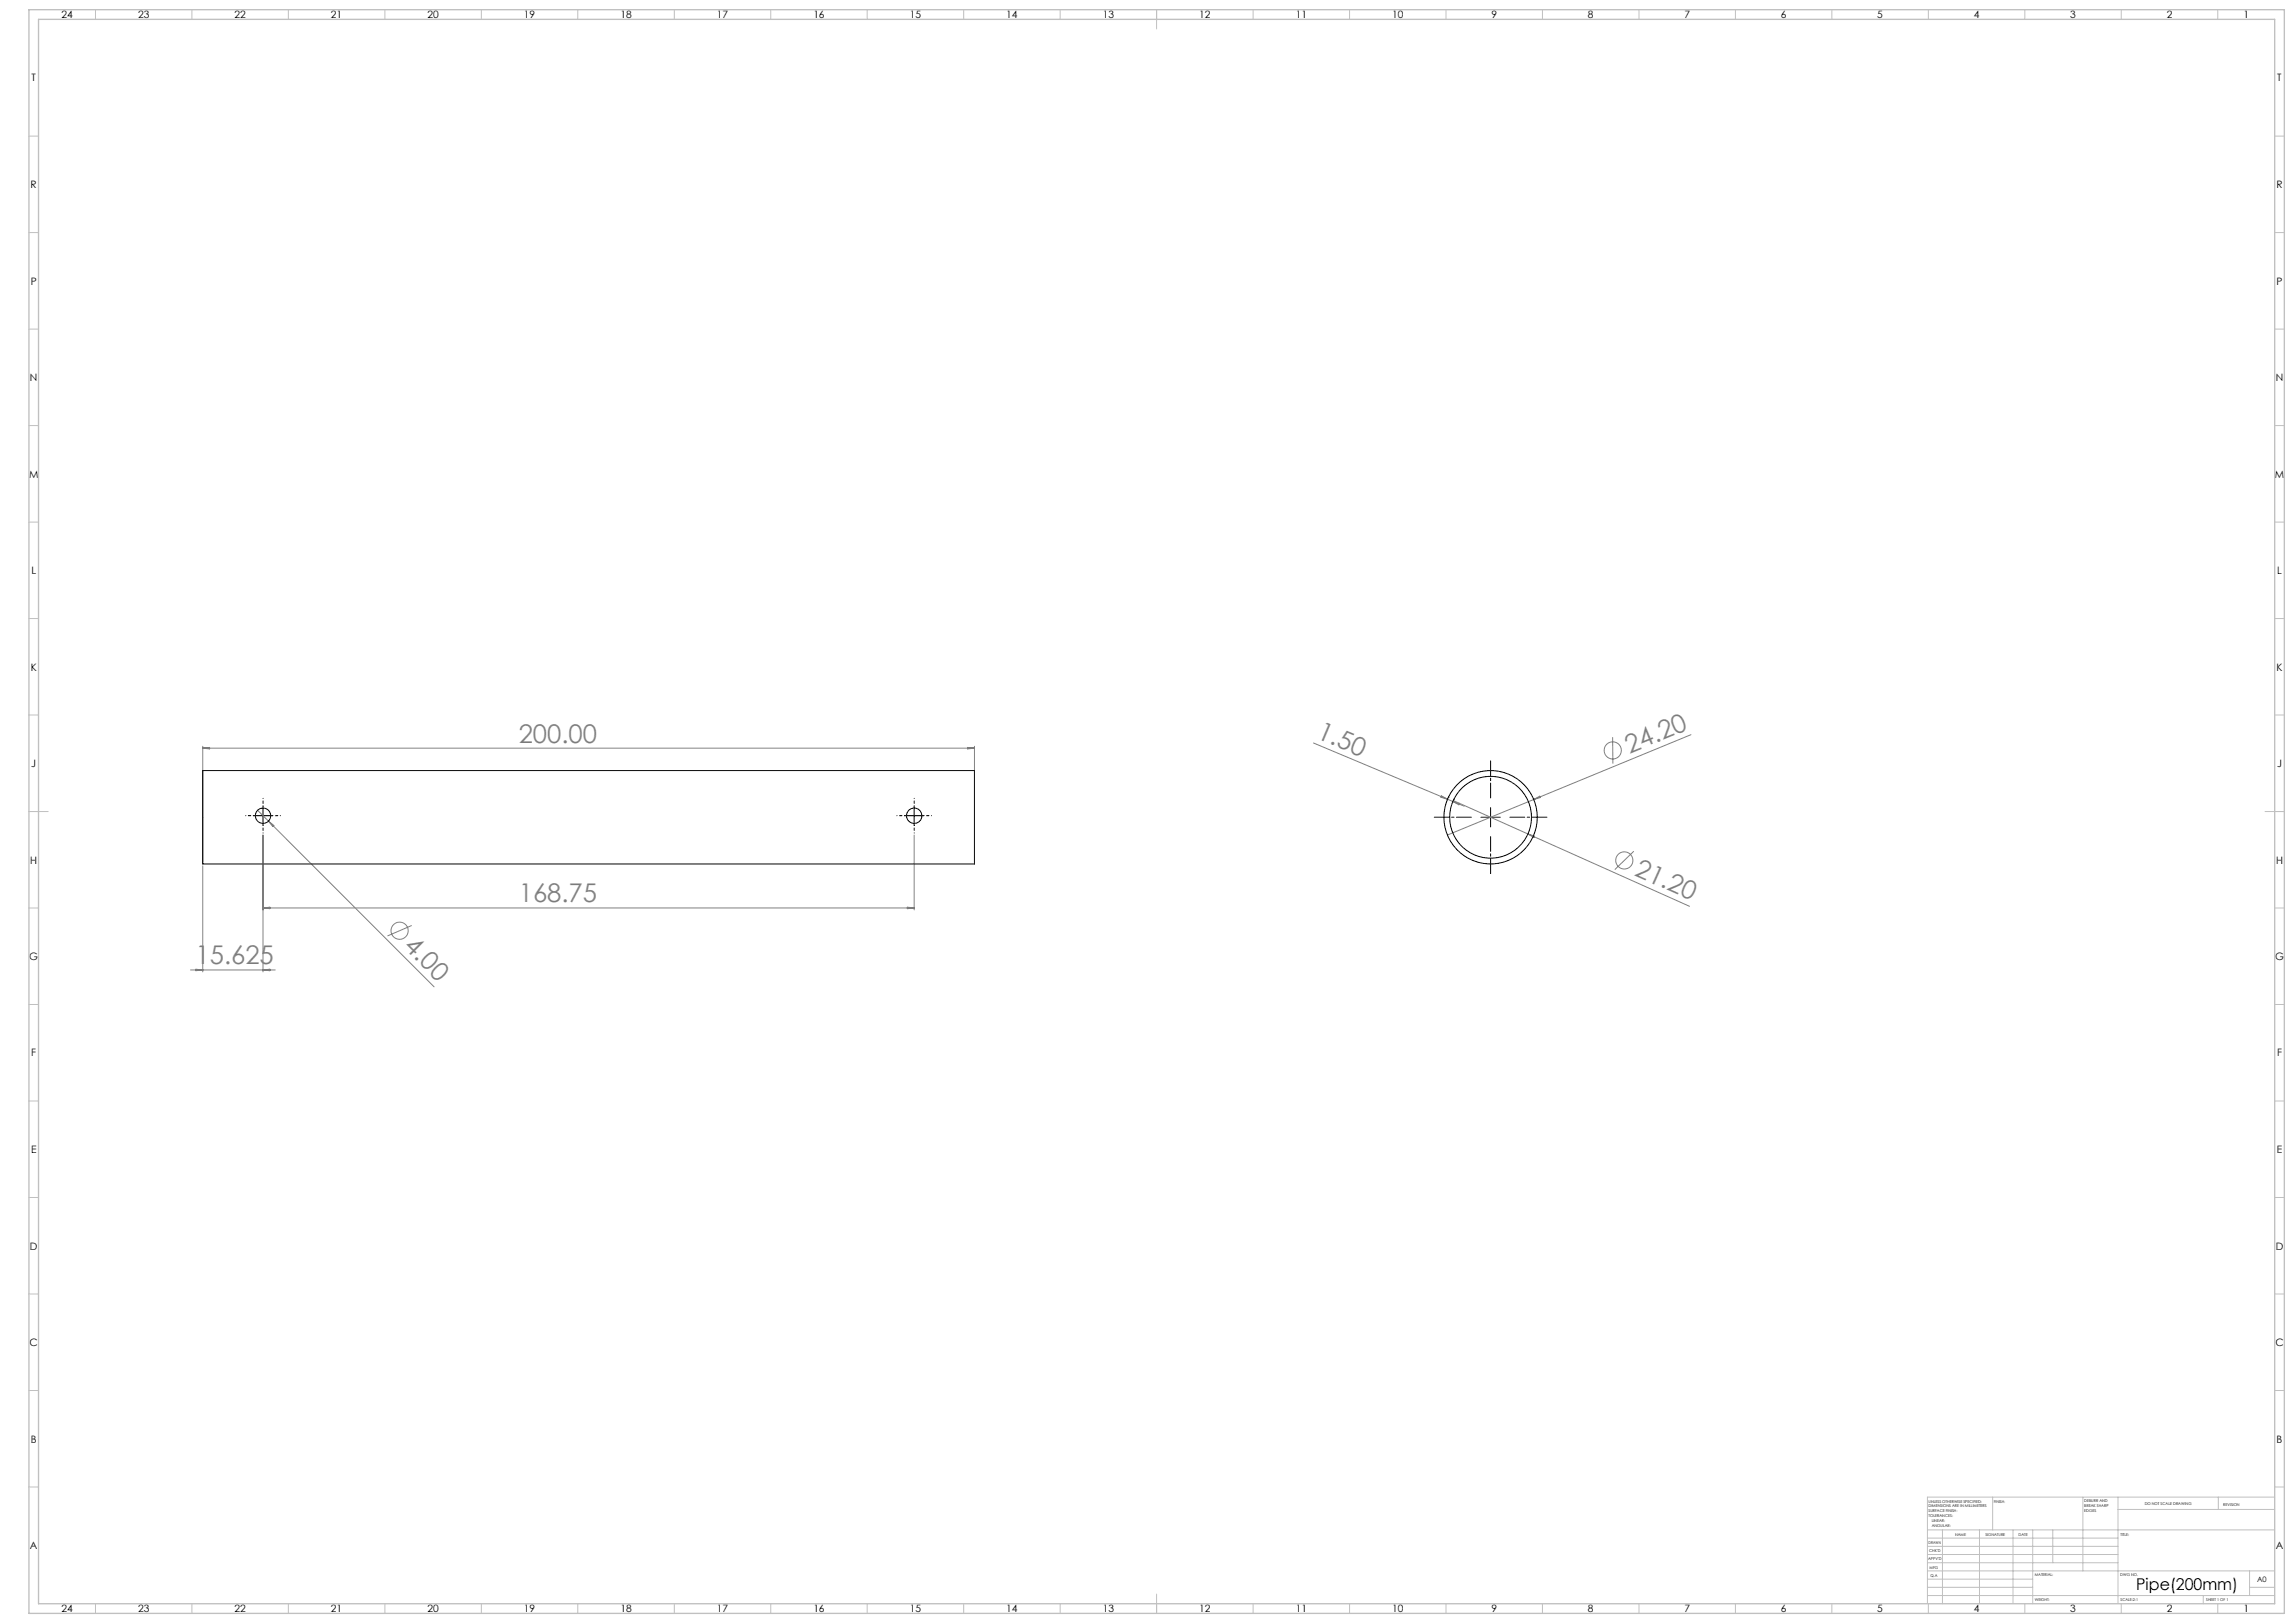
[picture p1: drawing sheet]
<svg xmlns="http://www.w3.org/2000/svg" width="1189mm" height="841mm" viewBox="0 0 1189 841" stroke-linecap="round" stroke-linejoin="round" font-family="sans-serif">
<defs><g id="words">
<g font-size="13.3" fill="#808080">
<text x="682" y="382" transform="rotate(23 682 382)">1.50</text>
<text x="269" y="385">200.00</text>
<text x="845" y="391" transform="rotate(-22 845 391)">24.20</text>
<text x="847" y="453" transform="rotate(24 847 453)">21.20</text>
<text x="269" y="468">168.75</text>
<text x="209" y="491" transform="rotate(45 209 491)">4.00</text>
<text x="101" y="500">15.625</text>
</g>
<text font-size="8.5" x="1107" y="824">Pipe(200mm)</text>
<g font-size="5.3">
<text x="32" y="9">24</text>
<text x="72" y="9">23</text>
<text x="122" y="9">22</text>
<text x="172" y="9">21</text>
<text x="222" y="9">20</text>
<text x="272" y="9">19</text>
<text x="322" y="9">18</text>
<text x="372" y="9">17</text>
<text x="422" y="9">16</text>
<text x="472" y="9">15</text>
<text x="522" y="9">14</text>
<text x="572" y="9">13</text>
<text x="622" y="9">12</text>
<text x="672" y="9">11</text>
<text x="722" y="9">10</text>
<text x="773" y="9">9</text>
<text x="823" y="9">8</text>
<text x="873" y="9">7</text>
<text x="923" y="9">6</text>
<text x="973" y="9">5</text>
<text x="1023" y="9">4</text>
<text x="1073" y="9">3</text>
<text x="1123" y="9">2</text>
<text x="1163" y="9">1</text>
<text x="16" y="42">T</text>
<text x="1180" y="42">T</text>
<text x="16" y="98">R</text>
<text x="1180" y="98">R</text>
<text x="16" y="148">P</text>
<text x="1180" y="148">P</text>
<text x="16" y="198">N</text>
<text x="1180" y="198">N</text>
<text x="15" y="247">M</text>
<text x="1179" y="247">M</text>
<text x="16" y="297">L</text>
<text x="1180" y="297">L</text>
<text x="16" y="347">K</text>
<text x="1180" y="347">K</text>
<text x="16" y="398">J</text>
<text x="1180" y="398">J</text>
<text x="16" y="448">H</text>
<text x="1180" y="448">H</text>
<text x="15" y="497">G</text>
<text x="1179" y="497">G</text>
<text x="16" y="547">F</text>
<text x="1180" y="547">F</text>
<text x="16" y="597">E</text>
<text x="1180" y="597">E</text>
<text x="16" y="648">D</text>
<text x="1180" y="648">D</text>
<text x="15" y="698">C</text>
<text x="1179" y="698">C</text>
<text x="16" y="748">B</text>
<text x="1180" y="748">B</text>
<text x="16" y="803">A</text>
<text x="1180" y="803">A</text>
<text x="32" y="835">24</text>
<text x="72" y="835">23</text>
<text x="122" y="835">22</text>
<text x="172" y="835">21</text>
<text x="222" y="835">20</text>
<text x="272" y="835">19</text>
<text x="322" y="835">18</text>
<text x="372" y="835">17</text>
<text x="422" y="835">16</text>
<text x="472" y="835">15</text>
<text x="522" y="835">14</text>
<text x="572" y="835">13</text>
<text x="622" y="835">12</text>
<text x="672" y="835">11</text>
<text x="722" y="835">10</text>
<text x="773" y="835">9</text>
<text x="823" y="835">8</text>
<text x="873" y="835">7</text>
<text x="923" y="835">6</text>
<text x="973" y="835">5</text>
<text x="1023" y="835">4</text>
<text x="1073" y="835">3</text>
<text x="1123" y="835">2</text>
<text x="1163" y="835">1</text>
</g>
<text font-size="3.9" x="1170" y="820">A0</text>
<g font-size="2">
<text x="1000" y="779">UNLESS OTHERWISE SPECIFIED:</text>
<text x="1033" y="779">FINISH:</text>
<text x="1080" y="778">DEBURR AND</text>
<text x="1112" y="780">DO NOT SCALE DRAWING</text>
<text x="1000" y="781">DIMENSIONS ARE IN MILLIMETERS</text>
<text x="1000" y="784">SURFACE FINISH:</text>
<text x="1080" y="781">BREAK SHARP</text>
<text x="1080" y="783">EDGES</text>
<text x="1152" y="780">REVISION</text>
<text x="1000" y="786">TOLERANCES:</text>
<text x="1001" y="789">LINEAR:</text>
<text x="1001" y="791">ANGULAR:</text>
<text x="1013" y="796">NAME</text>
<text x="1029" y="796">SIGNATURE</text>
<text x="1046" y="796">DATE</text>
<text x="1099" y="796">TITLE:</text>
<text x="1000" y="800">DRAWN</text>
<text x="999" y="808">APPV'D</text>
<text x="1000" y="804">CHK'D</text>
<text x="1000" y="813">MFG</text>
<text x="1001" y="817">Q.A</text>
<text x="1055" y="817">MATERIAL:</text>
<text x="1099" y="817">DWG NO.</text>
<text x="1055" y="830">WEIGHT:</text>
<text x="1099" y="830">SCALE:2:1</text>
<text x="1143" y="830">SHEET 1 OF 1</text>
</g>
</g></defs>
<g fill="none" stroke="#808080" stroke-width=".52">
<path d="M105 387v60M105 388h400M105 388l4-1v1zM502 387l3 1h-3zM505 387v60M681 385l72 30M836 382v14M876 381l-126 52M133 420l6 5M747 412l3 2-3-1zM751 413h.1M753 415l6 3"/>
<path d="M753 415l3 1v1zM753 415l39 17M753 414h.1M795 414l3-1zM136 433v71M139 425l86 86M139 425l3 3h-1zM474 433v39M792 432l84 38M792 432l3 1v1zM105 449v55M847 441l-10 10"/>
<path d="M136 470h4v1zM136 470h338M213 480l-12 5M470 470h4l-4 1zM99 503h44M102 502l3 1h-3zM136 503l4-1v1z"/>
<circle cx="836" cy="389" r="4"/>
<circle cx="842" cy="446" r="4"/>
<circle cx="207" cy="482" r="4"/>
</g>
<path d="M773 413v-19M763 423h-20M773 433v20M783 423h19" fill="none" stroke="#000" stroke-width=".52" stroke-dasharray="15.2 1.3 1.3 1.3" stroke-dashoffset="7.5"/>
<path d="M136 418v-4M474 418v-4M131 423h-4M136 428v4M141 423h4M469 423h-4M474 428v4M479 423h4" fill="none" stroke="#000" stroke-width=".52" stroke-dasharray="15.2 1.3 1.3 1.3" stroke-dashoffset="15.1"/>
<g fill="none" stroke="#000" stroke-width=".52">
<path d="M105 399h400v49h-400zM136 418v10M474 418v10M773 418v10M131 423h10M469 423h10M768 423h10"/>
<circle cx="136" cy="423" r="4"/>
<circle cx="474" cy="423" r="4"/>
<circle cx="773" cy="423" r="21"/>
<circle cx="773" cy="423" r="24"/>
</g>
<g fill="none" stroke="#c0c0c0" stroke-width=".52">
<path d="M49 5v5M99 5v5M149 5v5M199 5v5M249 5v5M299 5v5M349 5v5M399 5v5M449 5v5M499 5v5M549 5v5M599 5v10"/>
<path d="M649 5v5M699 5v5M749 5v5M799 5v5M849 5v5M899 5v5M949 5v5M999 5v5M1049 5v5M1099 5v5M1149 5v5M15 71h5"/>
<path d="M1179 71h5M15 121h5M1179 121h5M15 171h5M1179 171h5M15 221h5M1179 221h5M15 271h5M1179 271h5M15 321h5M1179 321h5M15 371h5"/>
<path d="M1179 371h5M15 421h10M1174 421h10M15 471h5M1179 471h5M15 521h5M1179 521h5M15 571h5M1179 571h5M15 621h5M1179 621h5M15 671h5"/>
<path d="M1179 671h5M15 721h5M1179 721h5M15 771h5M1033 776v17M1080 776v38M1098 776v55M1150 776v6M1179 771h5M1179 776h-180v55M999 793h180M999 797h99"/>
<path d="M1007 793v38M1026 793v38M1043 793v38M1054 793v38M1064 793v17M1098 782h81M999 810h99M999 806h99M999 801h99M999 818h55M999 814h180M1166 814v13"/>
<path d="M49 831v5M99 831v5M149 831v5M199 831v5M249 831v5M299 831v5M349 831v5M399 831v5M449 831v5M499 831v5M549 831v5M599 826v10"/>
<path d="M649 831v5M699 831v5M749 831v5M799 831v5M849 831v5M899 831v5M949 831v5M999 827h180M999 823h55M999 831v5M1049 831v5M1099 831v5"/>
<path d="M1142 827v4M1149 831v5M1166 823h13"/>
</g>
<path d="M15 5h1169v831h-1169zM20 10h1159v821h-1159z" fill="none" stroke="#c0c0c0" stroke-width=".7"/>
<use href="#words"/>
</svg>
